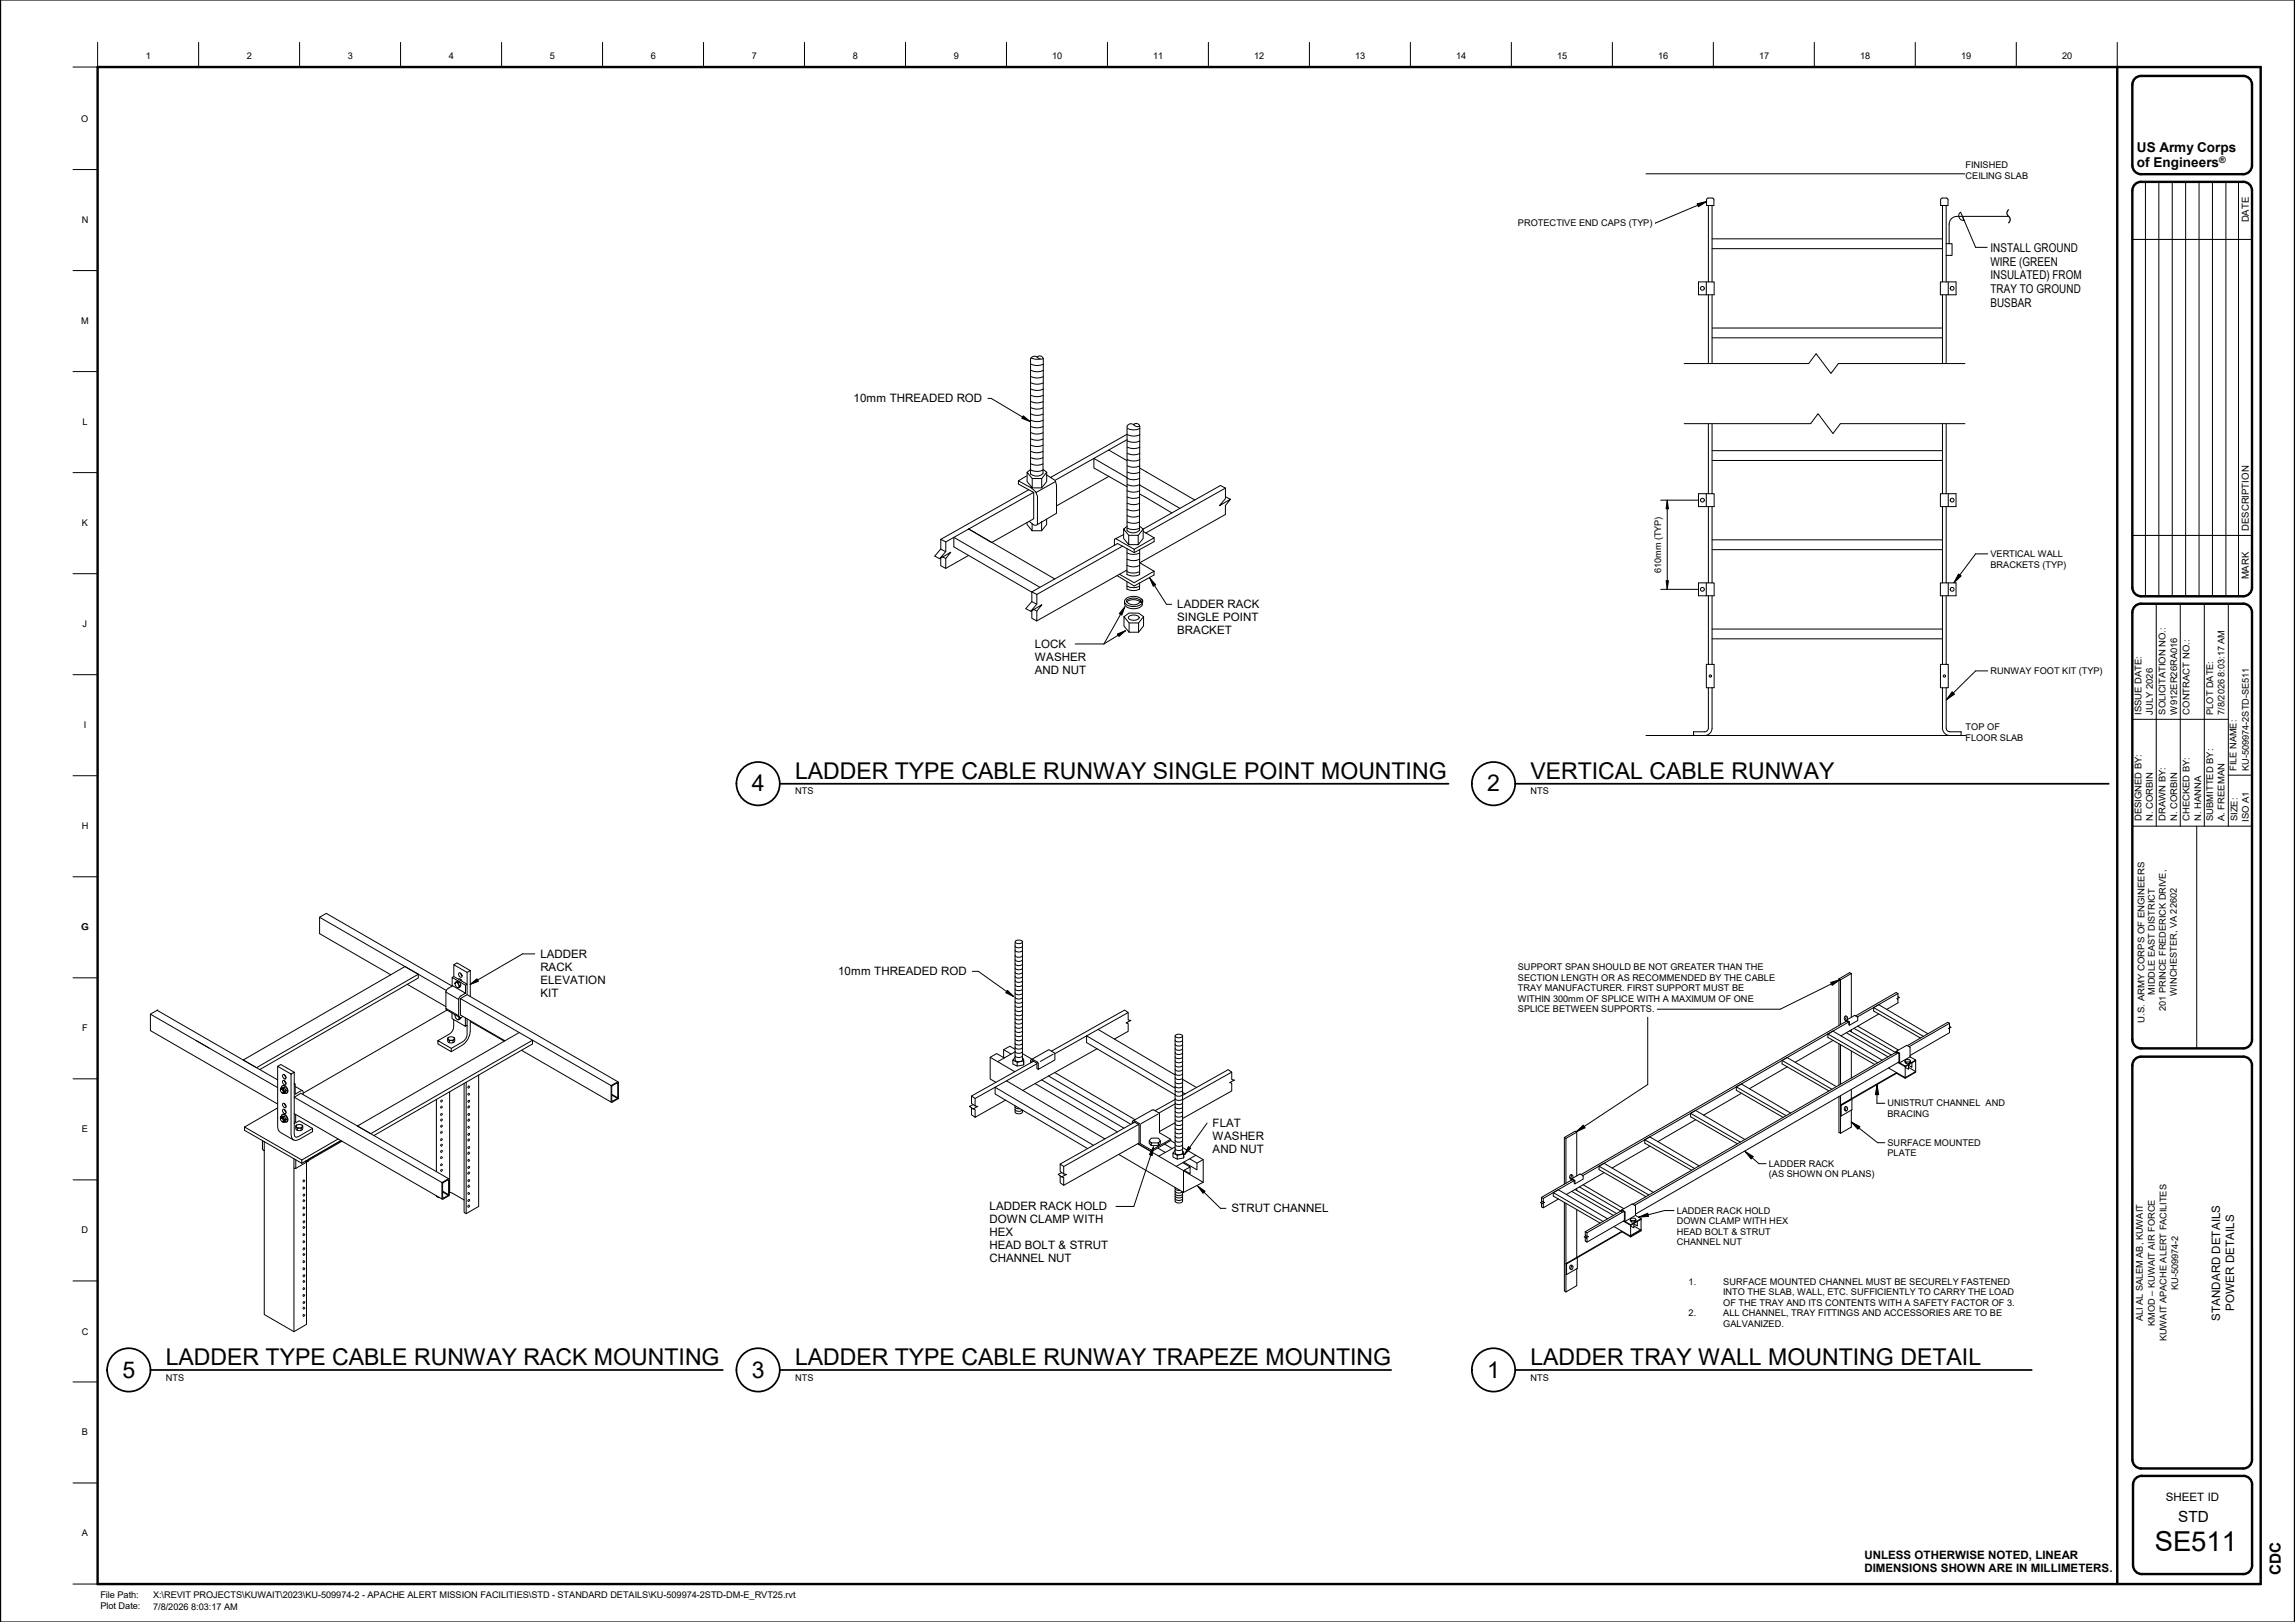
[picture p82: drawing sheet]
<svg xmlns="http://www.w3.org/2000/svg" width="841mm" height="594mm" viewBox="0 0 841 594" stroke-linecap="round" stroke-linejoin="round" font-family="sans-serif">
<defs><g id="words">
<text font-size="10.1" x="789.6" y="568.1">SE511</text>
<g font-size="8.5">
<text x="291.4" y="285.1">LADDER TYPE CABLE RUNWAY SINGLE POINT MOUNTING</text>
<text x="560.9" y="285.4">VERTICAL CABLE RUNWAY</text>
<text x="275.5" y="289.9">4</text>
<text x="545" y="289.9">2</text>
<text x="60.8" y="499.9">LADDER TYPE CABLE RUNWAY RACK MOUNTING</text>
<text x="291.4" y="499.9">LADDER TYPE CABLE RUNWAY TRAPEZE MOUNTING</text>
<text x="560.9" y="500.1">LADDER TRAY WALL MOUNTING DETAIL</text>
<text x="44.9" y="504.6">5</text>
<text x="275.5" y="504.6">3</text>
<text x="545" y="504.6">1</text>
</g>
<g font-size="5.6">
<text x="798.2" y="557.5">STD</text>
<text x="835.9" y="576.7" transform="rotate(-90 835.9 576.7)">CDC</text>
</g>
<g font-size="5">
<text x="783.1" y="55.5">US Army Corps</text>
<text x="783.1" y="61.3">of Engineers</text>
</g>
<g font-size="4.4">
<text x="729.4" y="92.2">INSTALL GROUND</text>
<text x="729.4" y="97.3">WIRE (GREEN</text>
<text x="729.4" y="102.4">INSULATED) FROM</text>
<text x="729.4" y="107.5">TRAY TO GROUND</text>
<text x="729.4" y="112.6">BUSBAR</text>
</g>
<g font-size="4.2">
<text x="312.8" y="147.4">10mm THREADED ROD</text>
<text x="431.4" y="222.8">LADDER RACK</text>
<text x="431.4" y="227.6">SINGLE POINT</text>
<text x="431.4" y="232.3">BRACKET</text>
<text x="379.2" y="237.3">LOCK</text>
<text x="379.2" y="242.1">WASHER</text>
<text x="379.2" y="246.8">AND NUT</text>
<text x="198" y="350.8">LADDER</text>
<text x="198" y="355.6">RACK</text>
<text x="307.1" y="357.2">10mm THREADED ROD</text>
<text x="198" y="360.3">ELEVATION</text>
<text x="198" y="365.1">KIT</text>
<text x="444.4" y="412.8">FLAT</text>
<text x="444.4" y="417.6">WASHER</text>
<text x="444.4" y="422.3">AND NUT</text>
<text x="362.6" y="443.3">LADDER RACK HOLD</text>
<text x="362.6" y="448.1">DOWN CLAMP WITH</text>
<text x="451.3" y="444">STRUT CHANNEL</text>
<text x="362.6" y="452.9">HEX</text>
<text x="362.6" y="457.6">HEAD BOLT &amp; STRUT</text>
<text x="362.6" y="462.4">CHANNEL NUT</text>
<text x="813.6" y="483.7" transform="rotate(-90 813.6 483.7)">STANDARD DETAILS</text>
<text x="818.7" y="480.2" transform="rotate(-90 818.7 480.2)">POWER DETAILS</text>
<text x="793.6" y="549.7">SHEET ID</text>
<text x="683.2" y="570.8">UNLESS OTHERWISE NOTED, LINEAR</text>
<text x="683.2" y="575.8">DIMENSIONS SHOWN ARE IN MILLIMETERS.</text>
</g>
<g font-size="3.5">
<text x="824.1" y="81.4" transform="rotate(-90 824.1 81.4)">DATE</text>
<text x="824.1" y="194.4" transform="rotate(-90 824.1 194.4)">DESCRIPTION</text>
<text x="824.1" y="212.2" transform="rotate(-90 824.1 212.2)">MARK</text>
</g>
<g font-size="3.4">
<text x="53.5" y="21.5">1</text>
<text x="90.5" y="21.5">2</text>
<text x="127.5" y="21.5">3</text>
<text x="164.5" y="21.5">4</text>
<text x="201.5" y="21.5">5</text>
<text x="238.5" y="21.5">6</text>
<text x="275.5" y="21.5">7</text>
<text x="312.5" y="21.5">8</text>
<text x="349.5" y="21.5">9</text>
<text x="385.6" y="21.5">10</text>
<text x="422.6" y="21.5">11</text>
<text x="459.6" y="21.5">12</text>
<text x="496.6" y="21.5">13</text>
<text x="533.6" y="21.5">14</text>
<text x="570.6" y="21.5">15</text>
<text x="607.6" y="21.5">16</text>
<text x="644.6" y="21.5">17</text>
<text x="681.6" y="21.5">18</text>
<text x="718.6" y="21.5">19</text>
<text x="755.6" y="21.5">20</text>
<text x="29.8" y="44.6">O</text>
<text x="720.3" y="61.6">FINISHED</text>
<text x="720.3" y="65.5">CEILING SLAB</text>
<text x="29.9" y="81.6">N</text>
<text x="556.2" y="82.8">PROTECTIVE END CAPS (TYP)</text>
<text x="29.7" y="118.6">M</text>
<text x="30.2" y="155.6">L</text>
<text x="30" y="192.6">K</text>
<text x="608.7" y="209.8" transform="rotate(-90 608.7 209.8)">610mm (TYP)</text>
<text x="729.4" y="204">VERTICAL WALL</text>
<text x="729.4" y="207.9">BRACKETS (TYP)</text>
<text x="30.2" y="229.6">J</text>
<text x="729.4" y="246.8">RUNWAY FOOT KIT (TYP)</text>
<text x="784.8" y="261.8" transform="rotate(-90 784.8 261.8)">ISSUE DATE:</text>
<text x="788.9" y="261.8" transform="rotate(-90 788.9 261.8)">JULY 2026</text>
<text x="793.6" y="261.8" transform="rotate(-90 793.6 261.8)">SOLICITATION NO.:</text>
<text x="797.8" y="261.8" transform="rotate(-90 797.8 261.8)">W912ER26RA016</text>
<text x="802.4" y="261.8" transform="rotate(-90 802.4 261.8)">CONTRACT NO.:</text>
<text x="811.1" y="261.8" transform="rotate(-90 811.1 261.8)">PLOT DATE:</text>
<text x="815.2" y="261.8" transform="rotate(-90 815.2 261.8)">7/8/2026 8:03:17 AM</text>
<text x="30.7" y="266.6">I</text>
<text x="720.3" y="267.4">TOP OF</text>
<text x="720.3" y="271.2">FLOOR SLAB</text>
<text x="819.6" y="282.3" transform="rotate(-90 819.6 282.3)">FILE NAME:</text>
<text x="824.1" y="282.3" transform="rotate(-90 824.1 282.3)">KU-509974-2STD-SE511</text>
<text x="291.4" y="291">NTS</text>
<text x="560.9" y="291">NTS</text>
<text x="29.9" y="303.6">H</text>
<text x="784.8" y="300.8" transform="rotate(-90 784.8 300.8)">DESIGNED BY:</text>
<text x="788.9" y="300.8" transform="rotate(-90 788.9 300.8)">N. CORBIN</text>
<text x="793.6" y="300.8" transform="rotate(-90 793.6 300.8)">DRAWN BY:</text>
<text x="797.8" y="300.8" transform="rotate(-90 797.8 300.8)">N. CORBIN</text>
<text x="802.4" y="300.8" transform="rotate(-90 802.4 300.8)">CHECKED BY:</text>
<text x="806.6" y="300.8" transform="rotate(-90 806.6 300.8)">N. HANNA</text>
<text x="811.1" y="300.8" transform="rotate(-90 811.1 300.8)">SUBMITTED BY:</text>
<text x="815.2" y="300.8" transform="rotate(-90 815.2 300.8)">A. FREEMAN</text>
<text x="820" y="300.8" transform="rotate(-90 820 300.8)">SIZE:</text>
<text x="824.1" y="300.9" transform="rotate(-90 824.1 300.9)">ISO A1</text>
<text x="29.8" y="340.6">G</text>
<text x="556.2" y="355.4">SUPPORT SPAN SHOULD BE NOT GREATER THAN THE</text>
<text x="556.2" y="359.2">SECTION LENGTH OR AS RECOMMENDED BY THE CABLE</text>
<text x="556.2" y="363.1">TRAY MANUFACTURER. FIRST SUPPORT MUST BE</text>
<text x="789.7" y="364.3" transform="rotate(-90 789.7 364.3)">MIDDLE EAST DISTRICT</text>
<text x="797.7" y="364.6" transform="rotate(-90 797.7 364.6)">WINCHESTER, VA 22602</text>
<text x="556.2" y="366.9">WITHIN 300mm OF SPLICE WITH A MAXIMUM OF ONE</text>
<text x="556.2" y="370.8">SPLICE BETWEEN SUPPORTS.</text>
<text x="793.7" y="370.3" transform="rotate(-90 793.7 370.3)">201 PRINCE FREDERICK DRIVE,</text>
<text x="30.1" y="377.6">F</text>
<text x="785.8" y="374.6" transform="rotate(-90 785.8 374.6)">U.S. ARMY CORPS OF ENGINEERS</text>
<text x="691.7" y="405.2">UNISTRUT CHANNEL AND</text>
<text x="691.7" y="409.1">BRACING</text>
<text x="30" y="414.7">E</text>
<text x="691.7" y="419.7">SURFACE MOUNTED</text>
<text x="691.7" y="423.5">PLATE</text>
<text x="648.2" y="427.4">LADDER RACK</text>
<text x="648.2" y="431.2">(AS SHOWN ON PLANS)</text>
<text x="614.4" y="444.5">LADDER RACK HOLD</text>
<text x="614.4" y="448.3">DOWN CLAMP WITH HEX</text>
<text x="29.9" y="451.7">D</text>
<text x="614.4" y="452.2">HEAD BOLT &amp; STRUT</text>
<text x="614.4" y="456">CHANNEL NUT</text>
<text x="618.8" y="470.6">1.</text>
<text x="631.5" y="470.6">SURFACE MOUNTED CHANNEL MUST BE SECURELY FASTENED</text>
<text x="798.3" y="472.5" transform="rotate(-90 798.3 472.5)">KU-509974-2</text>
<text x="631.5" y="474.4">INTO THE SLAB, WALL, ETC. SUFFICIENTLY TO CARRY THE LOAD</text>
<text x="631.5" y="478.2">OF THE TRAY AND ITS CONTENTS WITH A SAFETY FACTOR OF 3.</text>
<text x="618.8" y="482.1">2.</text>
<text x="631.5" y="482.1">ALL CHANNEL, TRAY FITTINGS AND ACCESSORIES ARE TO BE</text>
<text x="631.5" y="485.9">GALVANIZED.</text>
<text x="785.2" y="484" transform="rotate(-90 785.2 484)">ALI AL SALEM AB, KUWAIT</text>
<text x="789.7" y="485.7" transform="rotate(-90 789.7 485.7)">KMOD – KUWAIT AIR FORCE</text>
<text x="29.9" y="488.8">C</text>
<text x="794" y="491.3" transform="rotate(-90 794 491.3)">KUWAIT APACHE ALERT FACILITES</text>
<text x="60.8" y="505.7">NTS</text>
<text x="291.4" y="505.7">NTS</text>
<text x="560.9" y="505.7">NTS</text>
<text x="30" y="525.7">B</text>
<text x="30" y="562.8">A</text>
<text x="36.8" y="585.4">File Path:</text>
<text x="56.1" y="585.4">X:\REVIT PROJECTS\KUWAIT\2023\KU-509974-2 - APACHE ALERT MISSION FACILITIES\STD - STANDARD DETAILS\KU-509974-2STD-DM-E_RVT25.rvt</text>
<text x="36.8" y="589.5">Plot Date:</text>
<text x="56.1" y="589.5">7/8/2026 8:03:17 AM</text>
</g>
<text font-size="3.3" x="813.2" y="59.8">®</text>
</g></defs>
<g fill="none" stroke="#000" stroke-width=".37">
<path d="M603.2 63.6h132.8M625.5 72.9l.5-.4 1.8 .1 .3 .6v2.1h-2.7zM626 75.3v28M627.4 75.3v28M711.2 72.9l.6-.4 1.7 .1 .4 .6v2.1h-2.7zM711.8 75.3v28M713.2 75.3v28M736 79.2h-18.9a2.85 2.85 0 0 0-2.8 2.9v7.2M627.4 91.1h84.4M627.4 87.5h84.4M713.2 89.3h2.1v4.2h-2.1M622.4 103.3h5.8v4.7h-5.8z"/>
<path d="M625.3 103.3v4.7M626 108v25.2M627.4 108v25.2M711.1 103.3h5.7v4.7h-5.7zM711.8 108v25.2M713.2 108v25.2M714 103.3v4.7M377.7 135.6a5.2 5.2 0 0 0 4.6 .1M377.7 137.9a5.3 5.3 0 0 0 4.6 .1M377.7 133.4a5.3 5.3 0 0 0 4.6 0M377.8 131.1l1.1 .4h2.3M378 130.9a1.7 1.7 0 0 1 2.6 .4l1.2 .2 .5-.1-.1 42.1a3.4 3.4 0 0 1-4.5 .1v-42.3z"/>
<path d="M380 130.8a1.35 1.35 0 0 1 2.3 .6M617.2 133.2h45.6l2.7-3.7 5.5 7.3 2.7-3.6h46.3M627.4 123.7h84.4M627.4 120.1h84.4M362 145.9h1.2l14.2 8.5M377.7 151.6a5.3 5.3 0 0 0 4.6 .1M377.7 153.9a5.3 5.3 0 0 0 4.6 0M377.7 156.2a5.3 5.3 0 0 0 4.5 0M377.7 158.4a5.2 5.2 0 0 0 4.5 .1M377.7 142.5a5.3 5.3 0 0 0 4.6 0M377.7 144.8a5.3 5.3 0 0 0 4.6 0M377.7 147a5.2 5.2 0 0 0 4.6 .1"/>
<path d="M377.7 149.3a5.4 5.4 0 0 0 4.6 .1M377.7 140.2a5.3 5.3 0 0 0 4.6 .1M413 159.1l-28 15.8 1.7 1.1 .5 1.8v10.2l-7 4.1M413.1 159.2a5.3 5.3 0 0 0 4.6 0M413.1 156.9a5.3 5.3 0 0 0 4.6 .1M415.4 155.5a1.35 1.35 0 0 1 2.3 .6 2.23 2.23 0 0 1-2.7-.8 1.57 1.57 0 0 0-2 .8v38.3a3.5 3.5 0 0 0 4.6-.1l.1-38.2M617.2 155.2h46.3l2.7-3.7 5.5 7.3 2.7-3.6h45.6M626 155.2v25.6M627.4 155.2v25.6M711.8 155.2v25.6M713.2 155.2v25.6M373.2 176.1l4.6 2.6 1.8 1.7 7.2-4"/>
<path d="M376.2 174.3l-3 1.8v1.2l5.6 3M377 179.4l-32.2 18.1M377.7 172l-1.3 1v3.4l1.9 2.3v-3.4l-1.9-2.3M377.7 172.1a5.4 5.4 0 0 0 4.5 .1M377.7 169.8a5.2 5.2 0 0 0 4.5 .1M377.7 167.6a5.3 5.3 0 0 0 4.5 0M377.7 165.3a5.3 5.3 0 0 0 4.5 .1M377.7 163a5.4 5.4 0 0 0 4.5 .1M377.7 160.7a5.4 5.4 0 0 0 4.5 .1M378.3 175.3h3.4v3.4h-3.4M382.3 172l1.3 1-1.9 2.3M383.6 173v3.4l-1.9 2.3"/>
<path d="M383.6 174l1.4 .9M406.3 164.8l6.7 3.9M406.4 174.4l-19.2 10.9M413 161l-26.2 14.8M413 175l-12.1-7.1v3.5l12.1 6.9M413 179.7a5.3 5.3 0 0 0 4.7 .1M413.1 177.4a5.2 5.2 0 0 0 4.6 .1M413.1 170.6a5.3 5.3 0 0 0 4.6 0M413.1 172.9a5.3 5.3 0 0 0 4.6 0M413.1 175.2a5.2 5.2 0 0 0 4.6 0M413.1 161.5a5.3 5.3 0 0 0 4.6 0M413.1 163.8a5.2 5.2 0 0 0 4.6 0"/>
<path d="M413.1 166a5.2 5.2 0 0 0 4.6 .1M413.1 168.3a5.3 5.3 0 0 0 4.6 .1M417.6 177.6l14.8 8.6M417.6 171.4l20.2 11.7M449.1 178.8v3.8l-2.3 2.7 4.1-2.4-1.8 2.3v3.2l-31.5 17.8M449.1 178.8l-1.8-1-28.4 16v3.4l-1.8 2.3M449.1 178.8l-29.2 16.4M627.4 168.7h84.4M627.4 165.1h84.4M346.6 198.5l-1.8-1v3.6l-2.3 2.6 1.9 .9M376.4 191.4v.7l1.8 2.3v-2.6M379.6 180.4l.6 1.4v10.3l-1.3 .3-1.8-1.5"/>
<path d="M381.7 191v3.4h-3.5M383.5 190.1v2l-1.8 2.3M408.9 197.3l-.5 .2v2.2M411.8 195.8l-2.9 1.5 6.7 3.9M413 192.8l-1.2 1v3.4l1.8 2.3v-3.4l-1.8-2.3M413 193.4a5.4 5.4 0 0 0 4.6 .1M413 191.1a5.4 5.4 0 0 0 4.6 .1M413 188.8a5.2 5.2 0 0 0 4.6 .1M413 186.6a5.2 5.2 0 0 0 4.7 0M413 182a5.3 5.3 0 0 0 4.7 .1M413 184.3a5.3 5.3 0 0 0 4.7 0M413.6 196.1h3.5v3.4h-3.5"/>
<path d="M417.6 180.9l11.8 7M417.7 192.8l1.2 1-1.8 2.3M418.9 194.7l1 .5M419.9 195.2l3 1.8M422.9 197l-7.3 4.2M422.9 197v1.4l-7.3 4M449.1 181.9l1.8 1M622.4 180.8h5.8v4.7h-5.8zM625.3 180.8v4.7M626 185.5v28M627.4 185.5v28M627.4 197.7h84.4"/>
<path d="M711.1 180.8h5.7v4.7h-5.7zM711.8 185.5v28M713.2 185.5v28M714 180.8v4.7M344.7 201.1l1.9 1M345.5 204l1.1 .6M346.6 208.2v-3.6l1.8-2.4-4 2.4 2.2-2.6v-3.5l32.2-18.2v9.7l-15.4 8.7-8.4-5 31.5 18.3M355 203.4l-8.4 4.8-1.9-1v-2.8M378.1 216.8l1.9 .9M380 217.7v3.6l-2.3 2.6 4.1-2.4-1.8 2.3-.1 3.6M381.1 215.1l-31.6-18.3v3.5l28.6 16.6M411.3 200l-31.3 17.7"/>
<path d="M412.4 219.5a4.6 4.6 0 0 1 6.2 .3 1.49 1.49 0 0 1-1.1 2 4.4 4.4 0 0 1-5.4-1.2zM413 213v2.8a5.3 5.3 0 0 0 4.6 0v-2.3M413 208.8l-33.1 18.6M413 214.7a5.3 5.3 0 0 0 4.6 0M413 209.4a5.3 5.3 0 0 0 4.6 0M413 207.1a5.2 5.2 0 0 0 4.6 0M413 200.9v9.5a5.3 5.3 0 0 0 4.6 .1v-9.2M413 204.8a5.2 5.2 0 0 0 4.6 0M413 202.5a5.3 5.3 0 0 0 4.6 .1M415.6 202.4l-6-3.3-31.5 17.7v3.5l-2.2 2.6 1.8 1M415.6 201.2v1.2M417.7 206.1l5.2 3.1"/>
<path d="M417.9 219.8h.8v.6h-.8zM417.9 219.8a4.6 4.6 0 0 0-5 0l-.1 .3a3.1 3.1 0 0 0 5 .5l.9 .1M421.4 211.8l6.1 9.5h1.9M422.9 209.2l-7.3 4.2-5.4-3.1M422.9 209.2v1.4l-7.3 4-6.2-3.8M622.4 213.5h5.8v4.7h-5.8zM625.3 213.5v4.7M626 218.2v25.1M627.4 218.2v25.1M627.4 201.3h84.4M711.1 213.5h5.7v4.7h-5.7zM711.8 218.2v25.1"/>
<path d="M713.2 218.2v25.1M714 213.5v4.7M378.1 220.3l1.8 1M378.1 223.6v2.9l1.8 .9M378.8 223.2l1.2 .6M394 235.9h10.5M411.9 225.9l1.9 2.3v3.4l-1.9-2.3v-3.4l1.9-1.4 3.5 .1 1.8 1.2-1.8 2.4M412.1 220.3a2.39 2.39 0 0 0 2.8 2.6 3.2 3.2 0 0 0 3.8-1.8M412.2 222.3l-7.7 13.6M412.5 231l-8 4.9M412.9 220.3a4.5 4.5 0 0 1 5 .1M413.6 225.8a2.8 2.8 0 0 1 3.9 .4 2.56 2.56 0 0 1-4 0z"/>
<path d="M413.8 228.2h3.5l-.1 3.4h-3.4M419.1 225.8v3.5l-1.9 2.3M627.4 234h84.4M627.4 230.4h84.4M625.3 243.3h2.9v8.6h-2.9zM626 251.9v14.8a1.37 1.37 0 0 1-1.3 1.3h-4.1M627.4 251.9v15a2.75 2.75 0 0 1-2.5 2.5h-4.3v-1.5M711.1 243.3h2.9v8.6h-2.9zM711.8 251.9v15a2.75 2.75 0 0 0 2.5 2.5h4.4v-1.5M713.2 251.9v14.8a1.37 1.37 0 0 0 1.3 1.3h4.2M603.2 269.4h132.8M117.1 336l46.5 26.8"/>
<path d="M117.1 336l2.5-1.5 46.1 26.7M117.1 336v6l26.1 15M148.4 354l-59.3 34.2 4.9 2.9 59.3-34.3v1.4l-58.1 33.6M165.7 358l.6-.3 4.9 2.8-.6 .3M166.3 353.4l1.2-.7 4.8 2.8-1.1 .7zM166.3 353.4v4.3M166.9 359.8a1.3 1.3 0 0 0 1.1 1.9 1.21 1.21 0 0 0-1.1-1.8l-.2 .4M167.5 359.5a1.21 1.21 0 0 1 1.2 .8 1.21 1.21 0 0 1-.6 1.4l.3-.7-.6-1.1-.8-.2M167.5 359.4l-.6 .4M168.1 358.6v.1M168.1 356.4a.88 .88 0 0 1 1 .5 .88 .88 0 0 1-.1 1l-.8-.5zM168.2 358.6a.9 .9 0 0 1 1 .7"/>
<path d="M168.2 359.6l-.4 .3M168.8 356.4l.5 1M168.8 358.7l.2 .5M171.2 356.2v8.1l-2.5 1.4M172.3 355.5v9.5M196 349.4h-4.5l-19.2 11.2M356.3 355.8h2.2l13 9.2M372 359.1a1.69 1.69 0 0 0 2.7 0M372 357.6a1.72 1.72 0 0 0 2.7 0M372 356.1a1.69 1.69 0 0 0 2.7 0M372 354.5a1.69 1.69 0 0 0 2.7 0M372 345.4v42.8a1.69 1.69 0 0 0 2.7 0v-42.8"/>
<path d="M372 353a1.72 1.72 0 0 0 2.7 0M372 351.5a1.72 1.72 0 0 0 2.7 0M372 349.9a1.69 1.69 0 0 0 2.7 0M372 348a1.69 1.69 0 0 0 2.7 0M372 346.5a1.72 1.72 0 0 0 2.7 0M372.1 344.7l.9-.4a1.05 1.05 0 0 1 1.6 .9l-1 .4a1.05 1.05 0 0 1-1.5-.9zM673.9 358.5v17.1M673.9 358.5l.6 .4M674.5 358.9v16.4M678.4 356.6v16M678.4 356.6l-3.9 2.3M678.4 356.6l-.6-.4-3.9 2.3"/>
<path d="M55.1 371.5l46.6 26.9M55.1 371.5v6l46.6 26.9M57.6 370l44.1 25.5M57.8 369.9l-2.7 1.6M149.3 360.5l14.1 8.2M163.4 363.4l4.7 2.7M163.4 369.3l4.7 2.7M163.4 363.4l.1 6.3 5 3-.4-.7v-5.9M163.8 370l-52.7 30.4M164.4 379.9l-.2 .7 1.8 .6v.7M165.7 371v2.1l4.8 2.8v-3.1M165.9 361.1a3.4 3.4 0 0 0-2.5 2v.3"/>
<path d="M166.3 379.9l.3 .5a1.38 1.38 0 0 1-.9 1.6 1.38 1.38 0 0 1-1.7-.7v-.9M166.3 373.4a4.9 4.9 0 0 1-1.6 5.3l-4.2 2.5v1.2l4.9 2.8v-1.2l-4.9-2.8M166.8 371.8a1.24 1.24 0 0 0 .4 1.3 1.24 1.24 0 0 0 1.5 .1l.2-.5M167.5 361.7h.6M168.2 372.6v.7l-.6 .1M168.7 365.7l55.2 31.9M168.7 365.7v6.1l16.3 9.4M168.8 360.7l-.4 .3M169.7 372.3l-1.2 .4-.4 .8M170.6 363.8l-4.9-2.8v-3l4.9 2.8v3a3.4 3.4 0 0 0-2.5 2v.3M171.2 364.3l55.3 32M171.2 375.5l-.7 .4"/>
<path d="M171.2 373.2v5.7a3.5 3.5 0 0 1-1.5 2.6l-4.3 2.5M172.3 374.2l12.5 7.1M172.3 373.8a8.5 8.5 0 0 1-3 9.1l-3.9 2.3M190.3 378.2l-59.3 34.2 4.8 2.8 59.3-34.2v1.4l-58.1 33.5M372 371.4a1.69 1.69 0 0 0 2.7 0M372 369.8a1.72 1.72 0 0 0 2.7 0M372 368.3a1.72 1.72 0 0 0 2.7 0M372 366.8a1.69 1.69 0 0 0 2.7 0M372 365.3a1.69 1.69 0 0 0 2.7 0M372 363.7a1.72 1.72 0 0 0 2.7 0M372 362.2a1.72 1.72 0 0 0 2.7 0M372 360.7a1.69 1.69 0 0 0 2.7 0"/>
<path d="M372 379a1.72 1.72 0 0 0 2.7 0M372 377.5a1.69 1.69 0 0 0 2.7 0M372 376a1.69 1.69 0 0 0 2.7 0M372 374.4a1.72 1.72 0 0 0 2.7 0M372 372.9a1.72 1.72 0 0 0 2.7 0M402.4 377l28.2 16.7M413.4 370.9v2.7l1 .2-1.7 .8 .7 .3v2.8l-5 2.9M430.6 379.4v42.9a1.7 1.7 0 0 0 2.8 0v-42.9M430.8 379.2l.9-.4a1.47 1.47 0 0 1 1.7 .6 1.7 1.7 0 0 1-2.8 0zM669.8 378.7l1.9-1 18 10.6M669.8 378.7l18.3 10.6M669.8 378.7v1.3l17.2 9.9"/>
<path d="M676.3 373.9v.3M676.4 372.1a.94 .94 0 0 1-.4 1.3M676.5 373.7l3.2-1.8 1.1 .7v1.2l-3 1.7-.1-1.2-.9-.6-.5 .3M676.6 374v.1M676.6 378.2l15.3 8.9M676.8 373.9l-.2 .1M676.8 373.9l.6 .4M676.8 374l-97.4 56.2M677 373.4a.83 .83 0 0 0-.6-1.3 .91 .91 0 0 0-.6 .9 .91 .91 0 0 0 .6 .8M677.4 374.3l-97.4 56.3M677.4 374.3l.1 1 .3 .2M677.8 377.6l15.3 8.8"/>
<path d="M678.4 377.2v.7M679.4 376.6l15.2 8.9M680.8 375.8l14.9 8.8M686.6 369l1.8-1 18.1 10.6M686.6 369l18.2 10.6M686.6 369v1.3l17.2 9.9M688.5 371.4l-13.9 8M695.2 365.8l.3 .1M695.5 363.9l-14.8 8.6M695.5 365.1l.5 .3M695.5 363.9v1.4l.5 .1-.9 .4 .4 .1v1.4l-4.1 2.4M695.5 363.9l-.6-.4-14.9 8.6"/>
<path d="M714.1 376.7l.3 .1M714.4 374.8l-14.8 8.5M714.4 376l.5 .3M714.4 374.8v1.4l.5 .1-.9 .4 .4 .1v1.4l-14.4 8.4M714.4 374.8l-.6-.4-14.8 8.6M101.7 390.6v22.2l.3 1.2 .7 .7 4.8 2.8M102.8 399.4v-.6a1.02 1.02 0 0 1 1.2 .4 1.02 1.02 0 0 1-.2 1.3l-.3-.1M103 399a.83 .83 0 0 0 .6 1.2M103 398.5l.8 .1 .5-.3 .7 1.1M103.1 398.4l.3-.7a1.84 1.84 0 0 1 1.6 2.7h-.7M103.5 397.6a1.7 1.7 0 0 1 1.7 .9 1.7 1.7 0 0 1-.1 1.9M103.7 393.6h.4l.5 .4a.66 .66 0 0 1 .3 .8 .66 .66 0 0 1-.7 .4 .66 .66 0 0 1-.5-.7z"/>
<path d="M103.7 395.8h.4l.5 .4a.56 .56 0 0 1 .2 .8 .56 .56 0 0 1-.8 .1l-.5-.7zM103.8 398.6l.6 1.1M104.2 393.7l.6 1M104.2 395.8l.6 1M104.3 398.3l-.9-.1-.6 .5-.1 .3M107.8 396.9l.4 .2-.4 .2M107.8 392.7l-1.1 .7-5-2.8 1.2-.7 4.9 2.8 .2 23.4 .7 .4 .6-.2 5.2-3v1.2l-4.8 2.8-1.3 .4-.9-.2-.6-.7-.2-1.2v-22.2M108.2 397.9l2.8 1.8 .1 1.2M108.2 397.1v3.7l2-1.3h.6M164.6 381.2l-.6-.8 .1-.2a1.78 1.78 0 0 1 2.3-.1l-.2 .8-1.6 .3v.7M164.8 399.9v36.9M166.6 380.4l-.6 .8"/>
<path d="M170.1 396.8v47.2l.7 .5M170.8 396.4v48.1M171.9 397.7l-.4 .7M172.1 398l-.5 .5M175.4 393.7v48.2l-4.6 2.6M191.1 384.7l32.9 19M224 397.6l2.3-1.3 .3 .2v5.8l-2.3 1.4-.4-.2zM362.9 387.2l2.4-1.3 2.7 1.6M367.8 384.5l2.7 1.6M368.9 395.9l36 21.2M371.2 388.3v1.4l1.5 .8 2.4-.5v-1.4v1.4M371.9 392.5l-9-5.3v8l2.1 1.2"/>
<path d="M372 385.1a1.72 1.72 0 0 0 2.7 0M372 383.6a1.69 1.69 0 0 0 2.7 0M372 384.3l-1.9-1.1-2.3 1.3v2.9M372 380.6a1.72 1.72 0 0 0 2.7 0M372 386.7a1.69 1.69 0 0 0 2.7 0M372 385.3l-6.4 3.5M372 387.2l-.8 1.1 1.5 .7M374.7 385.9l3.5 2M374.7 382.1a1.69 1.69 0 0 1-2.7 0M374.7 387.6l.4 .3v.7l-2.4 .4v1.5M378 388.1l6.3-3.6 2.3 1.2v2.5l-6.1 3.5v-2.2l-.3-.5-2-1-.4 .2-.1 1.1M378.2 389l.1-.5h.2l1.5 .9v2l.5 .3"/>
<path d="M378.7 388.7l-22.7 12.7v2.8l1.3 .9M379.3 396.9l30.2 17.7M380 389.6l-22.7 12.7v2.8l1 .2-1.7 .8 .7 .3v2.8l11.2-6.3M381.7 395.5l30.2 17.7M384.2 394.1l30.2 17.7M385.3 385l26.8-15 1.3 .9-26.8 15M385.9 386.1l-4.6 2.7M386.5 392.8l29.4 17.3M402 384.1l-27.2 15.3M430.6 399.3a1.74 1.74 0 0 0 2.8 0M430.6 397.8a1.74 1.74 0 0 0 2.8 0M430.6 396.3a1.7 1.7 0 0 0 2.8 0"/>
<path d="M430.6 394.7a1.7 1.7 0 0 0 2.8 0M430.6 393.2a1.74 1.74 0 0 0 2.8 0M430.6 391.7a1.7 1.7 0 0 0 2.8 0M430.6 390.1a1.7 1.7 0 0 0 2.8 0M430.6 388.6a1.74 1.74 0 0 0 2.8 0M430.6 387.1a1.74 1.74 0 0 0 2.8 0M430.6 385.6a1.7 1.7 0 0 0 2.8 0M430.6 384a1.7 1.7 0 0 0 2.8 0M430.6 382.5a1.74 1.74 0 0 0 2.8 0M430.6 381a1.74 1.74 0 0 0 2.8 0M430.6 398.5l-32.4-19.1v2.5l32.4 19.1M433.4 395.3l5 3"/>
<path d="M451.4 392.7v2.7l1 .2-1.8 .9 .8 .2v2.9l-18 10.1M636.3 398.1l1.8-1.1 18.1 10.7M636.3 398.1l18.2 10.5M636.3 398.1v1.2l17.2 10M653.1 388.4v1.3l17.1 9.9M653.1 388.4l18.2 10.5M653.1 388.4l1.8-1.1 18.1 10.7M655 390.7l-13.9 8.1M671.7 381.1l-13.8 8M673.9 382.3v15.1M674.5 382.7v14.4M678.4 384.9v9.9"/>
<path d="M678.4 399v3.4M694.7 385.5l-96.3 55.6M694.9 385.1l4-2.2 1.1 .8v3.4M695 393.1l-20.3 11.7M695.5 389.2l2.7 1.5M695.6 385.7l-96.6 55.8M695.7 389l2.5 1.5M695.9 388.9l-96.6 55.8M698.1 388.6l.4-.5h1.2l.4 .5M698.2 390.7v4l-6.1-3.5M698.2 394.9l-3.2-1.8v-.2l-20.5 11.8 .2 .1M698.2 390.5v.2"/>
<path d="M698.5 389.5v-.5h1.2v.5M698.5 389l-.4-.4v.5l.4 .4h1.2l.4-.9-.4 .4M699.4 390.9l2.6 1.6-3.8 2.2v.2M699.4 390v1.6l-1.2-.7M700 387.1l2 1.2M700 387.1l-3.9 2.2v-3.6l-1.3-.6-.1 .5 .2 .1 .2-.4 .8 .7v3.1M700.6 389.3v1.6l-1.2-.7M702 388.3v4.4l-3.8 2.2M702 388.5l-3.8 2.2M702 388.3l-3.8 2.2M89.6 412.8l21 12.1M89.6 412.8v1.2l21 12.1"/>
<path d="M96.2 417.8v3l.6 .6v-3.3M101.7 405.8l-12.1 7M102.7 409.5l.1 .4M103 409.5a.62 .62 0 0 0-.1 .9 .62 .62 0 0 0 .9 0l-.3-.7-.5-.2a.74 .74 0 0 1 .8 .2 .74 .74 0 0 1 .1 1M103 409l.4-.3 .9 .2-.5 .3h-1l-.1 .3 .5-.4 .8 .6-.2-.6M103.1 408.9l.3-.7a1.86 1.86 0 0 1 1.6 2.8l-.7-.1M103.3 410.7l.5 .3 .4-.2-.2-1.1 .4 .5-.3 .8M103.3 400.2l.8 .3 .5-.3 .3-.8-.5 .3-.3 .8M103.5 408.2a1.73 1.73 0 0 1 1.7 .9 1.73 1.73 0 0 1-.1 1.9M103.7 404.1a.92 .92 0 0 1 1 .6 .92 .92 0 0 1-.3 1l-.7-.7zM103.7 406.3h.4l.5 .4a.58 .58 0 0 1 .2 .8 .58 .58 0 0 1-.8 .2l-.5-.8zM103.8 400.1l-.2 .1a.83 .83 0 0 0-.6-1.2 .74 .74 0 0 1 .8 .2 .74 .74 0 0 1 .1 .9"/>
<path d="M103.8 410.7l-.2 .1M104.2 406.4l.6 1M104.2 404.2l.6 1M104.3 408.8l.7 1.1M104.4 410.2l.5-.3-.3 .8-1.1 .3M107.8 411.5l1.9-1 4.8 2.8M107.8 407.9l54.3 31.3M108.4 408.2v2.5l-.6 .4M108.4 412.6a1.35 1.35 0 0 0 .9 1.5 1.35 1.35 0 0 0 1.7-.7v-.8M108.7 412l-.2 .2a1.3 1.3 0 0 0 1.1 1.1 1.3 1.3 0 0 0 1.4-.7l-.4-.6M108.9 413.3v.7M109 413.3l-.6-.7 .1-.3a1.75 1.75 0 0 1 2.3-.1l-.3 .8-1.6 .3"/>
<path d="M110.4 413.3v.7M123.9 417.2l-13.3 7.7M125.3 418l-12.1 7M159.9 402.7v26.4M161.8 409.8l-.3 .6M161.8 407.8l-.3 .7M161.8 412.1l-.3 .5M161.8 414.3l-.3 .8M161.8 419.1l-.3 .5M161.8 417l-.3 .7M161.8 402.9l-.3 .5M161.8 405.1l-.3 .7"/>
<path d="M162.1 409.9l-.5 .7M162.1 412.2l-.5 .7M162.1 419.1l-.5 .8M162.1 402.9l-.5 .8M162.1 407.9l-.3 .6M162.1 414.5l-.3 .6M162.1 417.2l-.3 .5M162.1 405.3l-.3 .5M171.8 407.8l-.4 .6M171.8 412.5l-.4 .5M171.8 419.9l-.4 .6M171.8 400.4l-.4 .5"/>
<path d="M171.9 415.1l-.5 .6M171.9 417.1l-.5 .8M171.9 409.8l-.5 .7M171.9 403l-.4 .6M171.9 405l-.4 .7M172.1 415.1l-.5 .8M172.1 407.8l-.5 .8M172.1 419.9l-.5 .8M172.1 403l-.5 .8M172.1 417.3l-.5 .6M172.1 410.1l-.5 .6M172.1 412.7l-.5 .6"/>
<path d="M172.1 405.2l-.5 .6M172.1 400.6l-.5 .6M224.2 401.1l2.1 1.2M224.2 400.8l2.2 1.3M226.4 402.1l-.1 .2M226.4 402.1v-5.2l-.4-.2-1.8 1.2v5.2l.4 .2 1.7-1M356 405.8v2.5l1.3 .9M356 401.4l1.3 .9M356.6 404.6l-1.3 .6 1.3 .9M372 406.4a1.81 1.81 0 0 0 2.6 .2M372 405v2.3a1.69 1.69 0 0 0 2.7 0v-.7M372 405.4a1.48 1.48 0 0 0 1.8 .7"/>
<path d="M400.7 419.5l-36-21.3v2.5l33.9 20M414.9 411.5l.2-.9 .3-.2 2.4 1.4 .1 7 4.1 2.5M415.2 410.5l6.9-3.9 .7-.1 1.8 1.1 .3 .5v6.8l4.1 2.4M415.4 411.2l.3-.2 1.4 .8 .3 .5v6.8l4.6 2.7M415.8 411l-27.3 15.3M416.9 418.9l16.8 9.9M417.2 411.9l-27.4 15.3-1.3-.9v2.8l1.3 .9M417.4 418.6l-27.6 15.5-1.3-.9v-2.5M421.2 417.8l.7-.9h2.6l.7 .9M421.9 418.6l-.7-.8v1l.7 .8v-1h2.6v1l.7-.8v-1l-.7 .8M421.9 419.6h2.6M424.3 408.1l-6.2 3.5"/>
<path d="M426.8 419l2.8 1.7M429 417.7v-.4l-7 4v.5M430.6 404.3l-5.9 3.3M430.6 411.2l-5.7 3.2M430.6 405.4a1.74 1.74 0 0 0 2.8 0M430.6 403.9a1.74 1.74 0 0 0 2.8 0M430.6 402.4a1.7 1.7 0 0 0 2.8 0M430.6 400.9a1.7 1.7 0 0 0 2.8 0M430.6 419.2a1.7 1.7 0 0 0 2.8 0M430.6 417.7a1.7 1.7 0 0 0 2.8 0M430.6 416.2a1.74 1.74 0 0 0 2.8 0M430.6 414.6a1.74 1.74 0 0 0 2.8 0"/>
<path d="M430.6 413.1a1.7 1.7 0 0 0 2.8 0M430.6 411.6a1.7 1.7 0 0 0 2.8 0M430.6 408.5a1.7 1.7 0 0 0 2.8 0M430.6 407a1.7 1.7 0 0 0 2.8 0M430.6 418.7l-1.6-1-7 4.1M430.6 402.7l-7.3 4.1M433.4 410a1.74 1.74 0 0 1-2.8 0M433.4 401.2l16.7-9.4 1.3 .9-18 10.1M433.4 400.1l.8 .6M442.3 411.4l-8.2 11.4M573.3 416.6v17.1M573.3 416.6l.5 .3"/>
<path d="M573.8 416.9v16.5M577.8 414.7v16M577.8 414.7l-4 2.2M577.8 414.7l-.6-.4-3.9 2.3M602.7 417.4v1.3l17.2 9.9M602.7 417.4l18.3 10.6M602.7 417.4l1.9-1 18.1 10.6M604.6 419.8l-13.8 8M619.5 407.8l1.9-1.1 18 10.6M619.5 407.8l18.3 10.5M619.5 407.8v1.2l17.2 9.9M621.4 410.1l-13.9 8"/>
<path d="M638.2 400.4l-13.9 8M673.9 401.6v13.2l.6 .3M674.5 401.3v13.8M674.7 404.8l3.9-2.3v4l-3.9 2.2-.2-.1M674.7 404.8v3.9M676.1 405.4l.3-.1 .7 .5v.6l-.7 .5-.5-.5zM676.4 405.3a.94 .94 0 0 1-.4 1.3M678.4 406.6v6.2l-3.9 2.3M96.8 421.4v60.1l10.9 6.2 4.6-2.6v-59.5M107.7 424.4v63.3M108.4 424.8v3.1l-.7-.1M110.6 424.9v1.2"/>
<path d="M111.4 432.1l-.3 .7M111.4 434.7l-.3 .7M111.4 437.3l-.4 .6M111.4 439.4l-.4 .5M111.7 437.4l-.5 .7M111.7 432.3l-.5 .6M111.7 434.9l-.5 .6M111.7 439.6l-.5 .6M112.5 425l.5 .2M112.5 425.3h-.5M112.7 425.1l-.9 .2M113 425.3l-4.7 2.7"/>
<path d="M113.1 425.2l.1-.6 11.8-6.8-14.4 8.3M159.9 438l.7 .6h.4M160.8 438.5v.1M161.8 421.3l-.3 .6M161.8 423.6l-.3 .7M161.8 428.3l-.3 .5M161.8 426.2l-.3 .7M162 433.1l2.3-1.3 .4 .2v5.7l-2.4 1.5-.4-.2zM162.1 421.4l-.5 .7M162.1 428.3l-.5 .8M162.1 423.8l-.3 .5M162.1 426.4l-.3 .6"/>
<path d="M162.2 436.3l2.2 1.3M162.2 436.6l2.1 1.2M164.4 437.6v-5.2l-.4-.2-1.8 1.1v5.3l.4 .2 1.7-1M164.4 437.6l-.1 .2M164.5 431.8l-54.3-31.4-2.4 1.5 54.1 31.2M164.7 436.8l1 .2 4.4 2.5M171.8 424.6l-.4 .6M171.8 432l-.4 .6M171.8 436.7l-.4 .6M171.9 427.2l-.5 .6M171.9 429.2l-.5 .8M171.9 421.9l-.5 .8"/>
<path d="M171.9 439.3l-.5 .6M171.9 434l-.4 .8M172.1 427.3l-.5 .7M172.1 439.4l-.5 .7M172.1 432.1l-.5 .7M172.1 429.5l-.5 .5M172.1 422.2l-.5 .6M172.1 424.8l-.5 .6M172.1 434.3l-.5 .6M172.1 436.9l-.5 .6M389.1 429.5l-1.3 .6 1.2 .9M389.8 427.2v2.8l1 .1-1.8 .9 .8 .3v2.8"/>
<path d="M410 422.8l23.7 13.9M422.7 420.1l-7.2 21.8h-6.5M424.3 420.5l2.8 1.6M429.8 422.4v1.4l1.6 .7 2.4-.4v-1.4v1.4M430.6 434.9v5a1.7 1.7 0 0 0 2.8 0v-3.4a1.94 1.94 0 0 1-2.8-.2M430.6 439a1.74 1.74 0 0 0 2.8 0M430.6 438.1a1.7 1.7 0 0 0 2.8 0M430.6 437.3a1.7 1.7 0 0 0 2.8 0M430.6 420.8a1.74 1.74 0 0 0 2.8 0M430.6 435.4a1.52 1.52 0 0 0 1.8 .6M430.6 421.3l-.8 1.1 1.6 .7M430.6 420.1l-5.9 3.3"/>
<path d="M433.4 421.6l.4 .3v.8l-2.4 .4v1.4M433.4 420.3l7.5 4.4v8.3l-7.2 3.7v-7.9M433.5 425.9l2.6 1.5M433.7 428.8l7.2 4.2M434 428.6l2.1 1.3v-2.5l-2.4 1.4M435.9 424.4l2.7 1.6M438.2 423.1l-7.1 4.1M439 434.5l8.3 8.1h2M440.9 424.7l-2.3 1.3v2.5l-4.8-2.9M564.9 438.6l.7 .3M564.9 438.6v1.3l.7 .4M565.6 438.9v1.4l.4 .1-.8 .4 .4 .2v1.4l-.7-.4v-1.3"/>
<path d="M569.2 436.8l1.9-1 18 10.6M569.2 436.8l18.3 10.6M569.2 436.8v1.3l17.2 9.9M571.1 439.2l-5.5 3.2M575.8 430.2a.91 .91 0 0 1-.5 1.3M575.9 431.8l3.2-1.8 1 .7 .1 1.2-3.1 1.7-.1-1.3-1.1-.5-.2 .5M576 432.1v.1M576 436.4l15.2 8.8M576.1 432l-.1 .1M576.1 432l.7 .4M576.2 432.1l-11.3 6.5M576.3 431.5a.83 .83 0 0 0-.6-1.3 .89 .89 0 0 0-.5 .9 .89 .89 0 0 0 .6 .8"/>
<path d="M576.8 432.4l-11.2 6.5M576.8 432.4l.1 1.1 .2 .1M577.2 435.7l15.2 8.8M577.8 435.3v.7M578.8 434.7l15.2 8.9M580.2 433.9l14.9 8.8M586 427.1l1.8-1 18.1 10.6M586 427.1l18.2 10.6M586 427.1v1.3l17.1 9.9M587.9 429.5l-13.9 8M639.4 421.7l5.2 4.5h2.6M111.4 442l-.3 .7"/>
<path d="M111.4 444.5l-.3 .7M111.4 447.1l-.4 .6M111.4 451.8l-.3 .7M111.4 449.2l-.4 .5M111.4 454.4l-.3 .7M111.4 457l-.4 .6M111.4 459.1l-.4 .5M111.7 447.2l-.5 .7M111.7 457.1l-.5 .7M111.7 442.2l-.5 .6M111.7 444.7l-.5 .6M111.7 452l-.5 .6"/>
<path d="M111.7 449.3l-.5 .6M111.7 454.6l-.5 .6M111.7 459.2l-.5 .6M171.9 441.3l-.5 .8M172.1 441.6l-.5 .6M565.2 440.1l-.7 .4 .7 .3M573.3 440.4v32.4l.5 .4M573.8 440.8v32.4l4-2.3v-6.2M577.8 443v17.5M580.9 451.1v1.4l.7 .4M580.9 451.1l.7 .4M581.3 452.7l-.7 .3 .6 .4"/>
<path d="M581.6 451.5v1.4h.5l-.9 .5 .4 .1v1.4l-.7-.3v-1.4M594 443.5l-13.1 7.6M594.4 451.2v-.2l-20.6 11.8M594.4 451.2l-16.4 9.5M594.4 451.2l3.2 1.8M594.9 447.3l2.7 1.5M595 443.8l-13.4 7.7M595.1 447.1l2.5 1.5M595.3 447l-13.7 7.9M597.5 446.7l.3-.5h1.3l.4 .5M597.6 448.8v4l-6.2-3.6M597.6 448.6v.2"/>
<path d="M597.8 447.5v-.4h1.3v.4M597.8 447.1l-.3-.4v.5l.3 .3h1.3l.4-.3v-.5l-.4 .4M598.3 441l-4 2.2M598.3 441l1 .8v3.4M598.8 449.1l2.4 1.3M598.8 448.1v1.6l-1.2-.7M599.3 445.2l2.1 1.2M599.3 445.2l-3.8 2.2v-3.6l-1.3-.6-.2 .5 .3 .1 .1-.4 .9 .7v3.2M600 447.4v1.6l-1.2-.7M601.4 450.3l-3.8 2.2M601.4 450.6l-3.8 2.2v.2M601.4 446.4v4.4l-3.8 2.2"/>
<path d="M601.4 446.6l-3.8 2.2M601.4 446.4l-3.8 2.2M111.4 461.7l-.3 .7M111.4 464.3l-.3 .7M111.4 466.9l-.4 .6M111.4 471.6l-.3 .7M111.4 468.9l-.4 .6M111.4 474.1l-.3 .6M111.4 476.7l-.4 .5M111.4 478.7l-.4 .6M111.7 466.9l-.5 .8M111.7 476.7l-.5 .8"/>
<path d="M111.7 461.9l-.5 .6M111.7 471.8l-.5 .6M111.7 469.1l-.5 .6M111.7 474.2l-.5 .7M111.7 478.9l-.5 .6M111.7 464.5l-.5 .6M573.8 462.8l.3 .1M574.1 462.9v3.9M575.5 463.5l.3-.1a.87 .87 0 0 1 .7 .8 .87 .87 0 0 1-.7 .8 .91 .91 0 0 1-.3-1.5zM575.8 463.4a.94 .94 0 0 1-.5 1.3M578 460.7l-3.9 2.2M578 460.7v3.9l-3.9 2.2-.3-.1"/>
<path d="M111.4 481.4l-.3 .6M111.7 481.6l-.5 .6"/>
<circle cx="623.8" cy="105.6" r=".72"/>
<circle cx="715.4" cy="105.6" r=".72"/>
<circle cx="623.8" cy="183.2" r=".72"/>
<circle cx="715.4" cy="183.2" r=".72"/>
<circle cx="623.8" cy="215.8" r=".72"/>
<circle cx="715.4" cy="215.8" r=".72"/>
<circle cx="626.7" cy="247.6" r=".43"/>
<circle cx="712.5" cy="247.6" r=".43"/>
</g>
<g fill="#000" stroke="#000" stroke-width=".37">
<path d="M375 152.3l2.4 2.1-3-1.2z" fill-rule="evenodd"/>
<path d="M421.4 211.8l2.1 2.4-.9 .5z" fill-rule="evenodd"/>
<path d="M412.2 222.3l-1.1 3-.9-.5z" fill-rule="evenodd"/>
<path d="M409.5 232.2l3-1.2-2.5 2.1z" fill-rule="evenodd"/>
<path d="M172.3 360.6l2.5-2.1 .5 .9z" fill-rule="evenodd"/>
<path d="M369.2 362.7l2.3 2.3-2.9-1.4z" fill-rule="evenodd"/>
<path d="M422.7 420.1l-.5 3.1-1-.3z" fill-rule="evenodd"/>
<path d="M435.5 419.9l.9 .7-2.3 2.2z" fill-rule="evenodd"/>
<path d="M439 434.5l2.6 1.8-.7 .7z" fill-rule="evenodd"/>
<path d="M639.4 421.7l3.1 1.9-.8 .9z" fill-rule="evenodd"/>
</g>
<g fill="#fff">
<path d="M648.2 424.3h24v3.9h-24z"/>
<path d="M648.2 428.2h38.8v3.8h-38.8z"/>
</g>
<path d="M600.5 445.8l3.3-1.4 .3 1.1z" fill-rule="evenodd" fill="#000" stroke="#000" stroke-width=".37"/>
<path d="M613.5 443.4h-3.5l-9.5 2.4" fill="none" stroke="#000" stroke-width=".37"/>
<g fill="#fff">
<path d="M614.4 441.5h35.3v3.8h-35.3z"/>
<path d="M614.4 445.3h40.9v3.8h-40.9z"/>
<path d="M614.4 449.1h35.4v3.9h-35.4z"/>
<path d="M614.4 453h24.1v3.8h-24.1z"/>
</g>
<path d="M674.3 358.8l-21.9 10.8h-45.1M603.8 372.6v24.6l-26.2 17.3" fill="none" stroke="#000" stroke-width=".37"/>
<g fill="#000" stroke="#000" stroke-width=".37">
<path d="M670.9 359.8l3.4-1-2.9 2.1z" fill-rule="evenodd"/>
<path d="M577.6 414.5l2.6-2.4 .7 1z" fill-rule="evenodd"/>
</g>
<g fill="#fff">
<path d="M556.2 352.4h91v3.8h-91z"/>
<path d="M556.2 356.2h95.2v3.8h-95.2z"/>
<path d="M556.2 360h83.9v3.9h-83.9z"/>
<path d="M556.2 363.9h87.4v3.8h-87.4z"/>
<path d="M556.2 367.7h50.1v3.9h-50.1z"/>
</g>
<path d="M687.9 397.4l.5 3.5h-1.2z" fill-rule="evenodd" fill="#000" stroke="#000" stroke-width=".37"/>
<path d="M687.9 397.4l-.1 6.7h2.9" fill="none" stroke="#000" stroke-width=".37"/>
<g fill="#fff">
<path d="M691.7 402.2h43.9v3.8h-43.9z"/>
<path d="M691.7 406h16.3v3.9h-16.3z"/>
</g>
<path d="M678.4 410.9l3.2 1.8-.8 .9z" fill-rule="evenodd" fill="#000" stroke="#000" stroke-width=".37"/>
<path d="M678.4 410.9l9.7 7.6h2.6" fill="none" stroke="#000" stroke-width=".37"/>
<g fill="#fff">
<path d="M691.7 416.6h35.1v3.9h-35.1z"/>
<path d="M691.7 420.5h10.7v3.8h-10.7z"/>
<path d="M618.8 467.6h3.7v3.8h-3.7z"/>
<path d="M631.5 467.6h106.1v3.8h-106.1z"/>
<path d="M631.5 471.4h107.6v3.8h-107.6z"/>
<path d="M631.5 475.2h106.8v3.9h-106.8z"/>
<path d="M618.8 479.1h3.7v3.8h-3.7z"/>
<path d="M631.5 479.1h103.2v3.8h-103.2z"/>
<path d="M631.5 482.9h22.2v3.8h-22.2z"/>
<path d="M720.3 264.3h12.6v3.9h-12.6z"/>
<path d="M720.3 268.2h21.2v3.8h-21.2z"/>
</g>
<path d="M608.6 183.2h13.7M611 183.2v32.7M608.6 215.9h13.7" fill="none" stroke="#000" stroke-width=".37"/>
<g fill="#000" stroke="#000" stroke-width=".37">
<path d="M611 183.2l.4 3.2h-.8z" fill-rule="evenodd"/>
<path d="M610.6 212.7h.8l-.4 3.2z" fill-rule="evenodd"/>
</g>
<g fill="#fff">
<path d="M605.6 189.2h3.9v20.6h-3.9z"/>
<path d="M720.3 58.6h15.6v3.8h-15.6z"/>
<path d="M720.3 62.4h22.9v3.9h-22.9z"/>
</g>
<path d="M717.7 210.2l1 .7-2.7 2.5z" fill-rule="evenodd" fill="#000" stroke="#000" stroke-width=".37"/>
<path d="M728.4 202.9h-4.4l-8 10.5" fill="none" stroke="#000" stroke-width=".37"/>
<g fill="#fff">
<path d="M729.4 201h27.5v3.8h-27.5z"/>
<path d="M729.4 204.8h27.9v3.8h-27.9z"/>
</g>
<path d="M736.1 76.9a1.75 1.75 0 0 0 .4 2.9l.1 1-.5 .8" fill="none" stroke="#000" stroke-width=".44"/>
<path d="M625.5 73.8l-18.9 7.9M718.1 78l.4-.3 1.2 2.9a1.66 1.66 0 0 1-1.7-.7 1.66 1.66 0 0 1 .1-1.9zM719.1 79.2l4.9 11.4h4.2" fill="none" stroke="#000" stroke-width=".37"/>
<path d="M621.9 74.6l3.6-.8-3.1 1.9z" fill-rule="evenodd" fill="#000" stroke="#000" stroke-width=".37"/>
<path d="M556.2 79.8h49.4v3.8h-49.4z" fill="#fff"/>
<path d="M715.4 253.4l.8 .8-2.9 2.1z" fill-rule="evenodd" fill="#000" stroke="#000" stroke-width=".37"/>
<path d="M728.4 245.7h-4.4l-10.7 10.6" fill="none" stroke="#000" stroke-width=".37"/>
<path d="M729.4 243.8h41.2v3.8h-41.2z" fill="#fff"/>
<g fill="none" stroke="#000" stroke-width=".37">
<path d="M35.8 15.5v9.1h-9M72.8 15.5v9.1M109.8 15.5v9.1M146.8 15.5v9.1M183.8 15.5v9.1M220.8 15.5v9.1M257.8 15.5v9.1M294.8 15.5v9.1M331.8 15.5v9.1M368.8 15.5v9.1M405.8 15.5v9.1M442.8 15.5v9.1"/>
<path d="M479.8 15.5v9.1M516.8 15.5v9.1M553.8 15.5v9.1M590.9 15.5v9.1M627.9 15.5v9.1M664.9 15.5v9.1M701.9 15.5v9.1M738.9 15.5v9.1M775.9 15.5v9.1M26.8 62.1h9M786.2 66.6v151.8M791.1 66.6v151.8"/>
<path d="M796 66.6v151.8M800.9 66.6v151.8M805.9 66.6v151.8M810.8 66.6v151.8M815.7 66.6v151.8M820.3 66.6v151.8M26.8 99.1h9M781.4 87.7h43.9M26.8 136.1h9M26.8 173.1h9M781.4 196.1h43.9M26.8 210.1h9"/>
<path d="M790.2 221.1v81.5M799 221.1v81.5M807.8 221.1v81.5M816.6 221.1v81.5M26.8 247.1h9M781.4 263.5h35.2M26.8 284.1h9M816.6 283.9h8.7M781.4 302.6h43.9M805 302.6v81.4M26.8 321.1h9M26.8 358.1h9"/>
<path d="M26.8 395.1h9M26.8 432.1h9M26.8 469.2h9M26.8 506.2h9M26.8 543.2h9M26.8 580.2h9"/>
</g>
<g fill="none" stroke="#000" stroke-width=".89">
<path d="M0 0v594.1M841 0v594.1M35.8 24.6h792.6v555.6h-792.6zM775.9 24.6v555.6M781.4 31v29.6M781.4 31a3.2 3.2 0 0 1 3.2-3.2h37.5a3.2 3.2 0 0 1 3.2 3.2v29.6a3.2 3.2 0 0 1-3.2 3.2h-37.5a3.2 3.2 0 0 1-3.2-3.2M781.4 69.8v145.4M781.4 69.8a3.1 3.1 0 0 1 3.2-3.2h37.5a3.2 3.2 0 0 1 3.2 3.2v145.4a3.2 3.2 0 0 1-3.2 3.2h-37.5a3.2 3.2 0 0 1-3.2-3.2M781.4 224.3v156.5M784.6 221.1h37.5M784.6 221.1a3.2 3.2 0 0 0-3.2 3.2M822.1 221.1a3.2 3.2 0 0 1 3.2 3.2v156.5a3.2 3.2 0 0 1-3.2 3.2h-37.5a3.2 3.2 0 0 1-3.2-3.2"/>
<path d="M781.4 390.2l.1 144.5a3.2 3.2 0 0 0 3.1 3.1h37.5a3.2 3.2 0 0 0 3.2-3.1l-.1-144.5a3.1 3.1 0 0 0-3.1-3.2h-37.5a3.2 3.2 0 0 0-3.2 3.2M784.8 540.6h37.3M822.1 540.6a3.1 3.1 0 0 1 3.2 3.2v29.5a3.2 3.2 0 0 1-3.2 3.2h-37.2a3.2 3.2 0 0 1-3.2-3.2v-29.5a3.2 3.2 0 0 1 3.2-3.2"/>
</g>
<circle cx="277.8" cy="501.8" r="7.9" fill="none" stroke="#000" stroke-width=".63"/>
<g fill="#fff">
<path d="M291.4 502.6h6.7v3.9h-6.7z"/>
<path d="M275.5 496.9h4.7v9.5h-4.7z"/>
<path d="M291.4 492.2h218.4v9.4h-218.4z"/>
</g>
<g fill="none" stroke="#000" stroke-width=".63">
<path d="M285.8 501.8h224"/>
<circle cx="277.8" cy="287" r="7.9"/>
</g>
<g fill="#fff">
<path d="M291.4 287.9h6.7v3.9h-6.7z"/>
<path d="M275.5 282.2h4.7v9.5h-4.7z"/>
<path d="M291.4 277.5h238.8v9.4h-238.8z"/>
</g>
<g fill="none" stroke="#000" stroke-width=".63">
<path d="M285.8 287.1h245"/>
<circle cx="47.2" cy="501.8" r="7.9"/>
</g>
<g fill="#fff">
<path d="M60.8 502.6h6.7v3.9h-6.7z"/>
<path d="M44.9 496.9h4.7v9.5h-4.7z"/>
<path d="M60.8 492.2h202.9v9.4h-202.9z"/>
</g>
<g fill="none" stroke="#000" stroke-width=".63">
<path d="M55.1 501.8h209.8"/>
<circle cx="547.3" cy="501.8" r="7.9"/>
</g>
<g fill="#fff">
<path d="M560.9 502.6h6.7v3.9h-6.7z"/>
<path d="M545 496.9h4.7v9.5h-4.7z"/>
<path d="M560.9 492.4h165.1v9.5h-165.1z"/>
</g>
<g fill="none" stroke="#000" stroke-width=".63">
<path d="M555.2 501.8h189.4"/>
<circle cx="547.3" cy="287" r="7.9"/>
</g>
<g fill="#fff">
<path d="M560.9 287.9h6.7v3.9h-6.7z"/>
<path d="M545 282.2h4.7v9.5h-4.7z"/>
<path d="M560.9 277.7h111.4v9.5h-111.4z"/>
</g>
<path d="M555.2 287.1h217.6" fill="none" stroke="#000" stroke-width=".63"/>
<use href="#words"/>
</svg>
